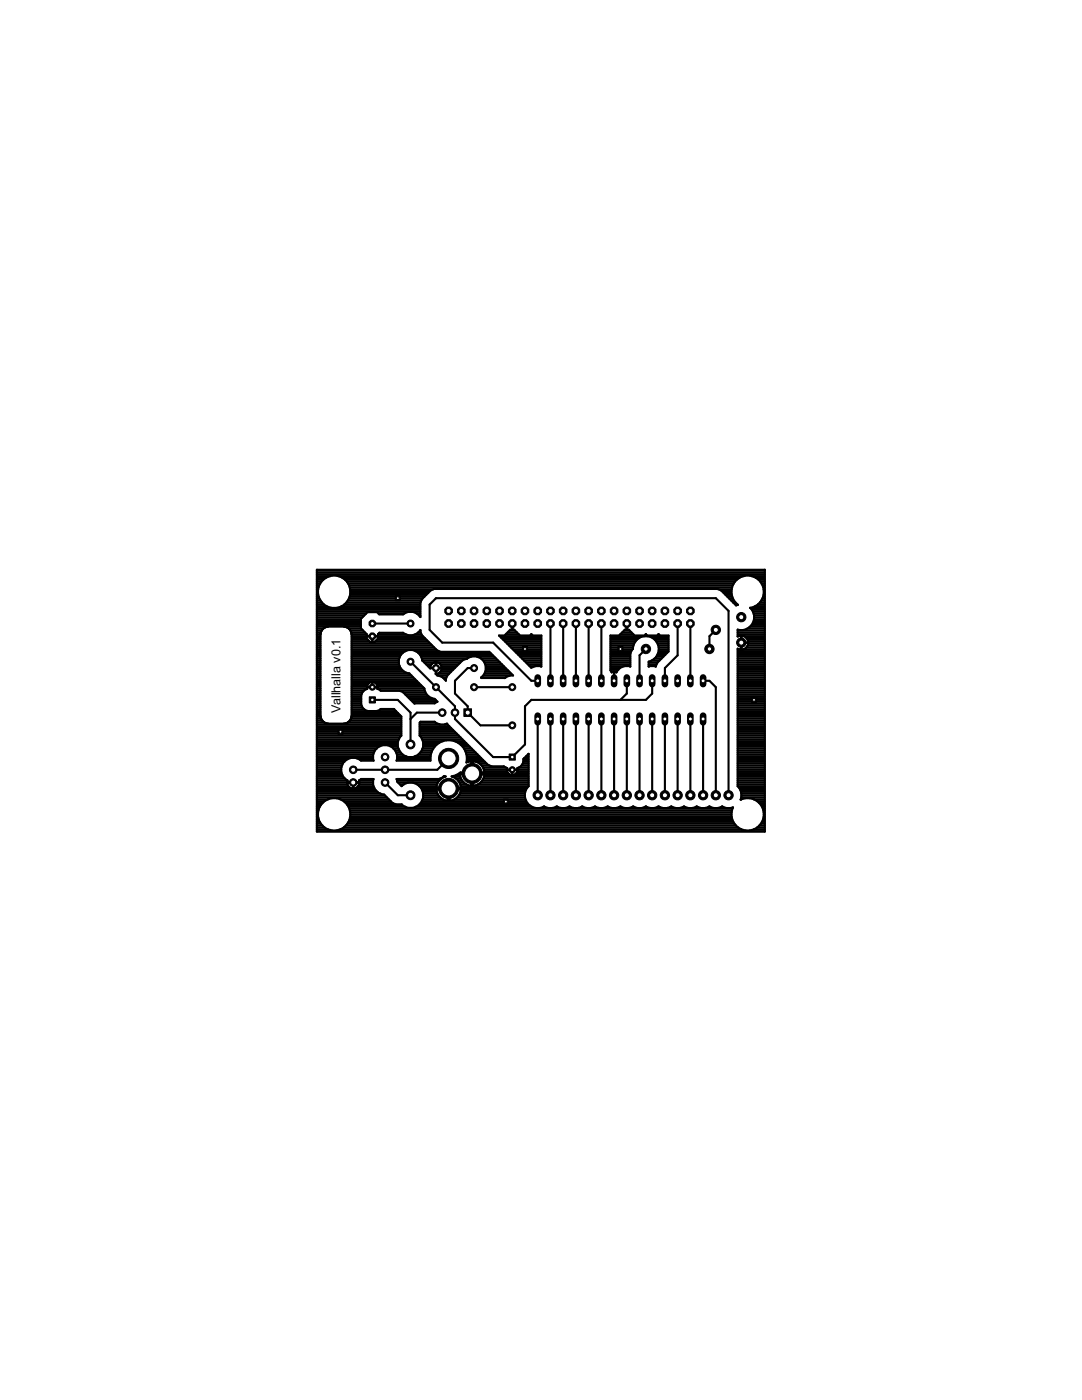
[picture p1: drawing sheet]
<svg xmlns="http://www.w3.org/2000/svg" width="216mm" height="279mm" viewBox="0 0 216 279" stroke-linecap="round" stroke-linejoin="round" font-family="sans-serif">
<defs><g id="words">
<text font-size="2.8" x="67.9" y="142.2" transform="rotate(-90 67.9 142.2)">Vallhalla v0.1</text>
</g></defs>
<g fill="none" stroke="#000" stroke-width=".42">
<path d="M63.2 113.7h89.4v52.3h-89.4zM63.2 119.8h.8M63.2 119.5h.5M63.2 119.1h.4M63.2 118.7h.3M63.2 118.3h.3M63.2 118h.3M63.2 117.6h.3M63.2 117.2h.4M63.2 116.8h.5M63.2 116.5h.7M63.2 116.1h.9"/>
<path d="M63.2 115.7h1.3M63.2 115.4h1.8M63.2 115h2.7M63.2 114.6h89.4M63.2 114.2h89.4M63.2 113.9h89.4M67.5 115h80.9M68.3 115.4h79.2M68.9 115.7h78.1M69.2 116.1h77.4M69.4 119.8h14.7M69.4 116.5h77"/>
<path d="M69.6 119.5h14.7M69.7 116.8h76.5M69.7 119.1h15M69.8 117.2h76.3M69.8 118.7h15.2M69.9 117.6h16.6M69.9 118.3h15.5M69.9 118h15.9M143.3 117.6h2.7M144 118h2M144.4 118.3h1.6M144.8 118.7h1.2"/>
<path d="M145.1 119.1h1M145.5 119.5h.7M145.9 119.8h.6M150 115h2.6M150.9 115.4h1.7M151.4 115.7h1.2M151.7 116.1h.9M151.9 119.8h.7M152 116.5h.6M152.1 119.5h.5M152.2 116.8h.4M152.3 119.1h.3"/>
<path d="M152.3 117.2h.3M152.4 118.7h.2M152.4 117.6h.2M152.4 118.3h.2M152.4 118h.2M63.2 132.9h.7M63.2 127h.7M63.2 134.1h.7M63.2 134.8h.7M63.2 133.3h.7M63.2 128.1h.7M63.2 125.1h2"/>
<path d="M63.2 139.7h.7M63.2 139.3h.7M63.2 138.9h.7M63.2 138.6h.7M63.2 138.2h.7M63.2 137.8h.7M63.2 137.4h.7M63.2 137.1h.7M63.2 136.7h.7M63.2 136.3h.7M63.2 135.9h.7M63.2 135.6h.7"/>
<path d="M63.2 135.2h.7M63.2 134.5h.7M63.2 133.7h.7M63.2 132.6h.7M63.2 132.2h.7M63.2 131.8h.7M63.2 131.4h.7M63.2 131.1h.7M63.2 130.7h.7M63.2 130.3h.7M63.2 129.9h.7M63.2 129.6h.7"/>
<path d="M63.2 129.2h.7M63.2 128.8h.7M63.2 128.5h.7M63.2 127.7h.7M63.2 127.3h.7M63.2 126.6h.7M63.2 126.2h.8M63.2 125.8h1M63.2 125.5h1.3M63.2 124.7h8.8M63.2 124.3h8.8M63.2 124h8.8"/>
<path d="M63.2 123.6h8.8M63.2 123.2h9.1M63.2 122.8h9.5M63.2 122.5h9.8M63.2 122.1h20.7M63.2 121.7h20.7M63.2 121.3h20.7M63.2 121h2M63.2 120.6h1.4M63.2 120.2h1M68.2 121h15.7M68.7 120.6h15.2"/>
<path d="M68.9 125.1h3.1M69.1 120.2h14.8M69.6 125.5h2.5M69.9 125.8h2.6M70.1 126.2v-.1a1.59 1.59 0 0 0-1.4-1h-3.4a1.69 1.69 0 0 0-1.3 1.3v16.7M70.1 126.2v16.9M70.1 126.2h2.7M70.2 132.9h9.6M70.2 127h14.2M70.2 134.1h10.5M70.2 134.8h11.9M70.2 133.3h9.7"/>
<path d="M70.2 128.1h15.3M70.2 139.7h1.9M70.2 139.3h1.9M70.2 138.9h1.9M70.2 138.6h1.9M70.2 138.2h2.1M70.2 137.8h2.4M70.2 137.4h3.1M70.2 137.1h3M70.2 136.7h3.1M70.2 136.3h3.4M70.2 135.9h13"/>
<path d="M70.2 135.6h12.6M70.2 135.2h12.2M70.2 134.5h11.5M70.2 133.7h10M70.2 132.6h9.4M70.2 132.2h9.4M70.2 131.8h9.4M70.2 131.4h9.5M70.2 131.1h9.6M70.2 130.7h9.8M70.2 130.3h10.1M70.2 129.9h10.7"/>
<path d="M70.2 129.6h16.8M70.2 129.2h16.4M70.2 128.8h16M70.2 128.5h15.7M70.2 127.7h3.2M70.2 127.3h3M70.2 126.6h3M73.2 126.6v.8l.6 .7M73.2 137.1h2.2M73.2 137.1a1.06 1.06 0 0 1 1.1-1 1.06 1.06 0 0 1 1.1 1M73.2 137.1l.1 .3a2.11 2.11 0 0 0-1.2 1.3v1.9l.2 .6 .5 .4 .6 .3M74.3 127v1.1"/>
<path d="M74.3 136.1v1.1M74.3 139.7h5.1l2.5 2.5v6.4M74.3 137.1h.1M74.3 136.7h.1M74.3 136.3h.1M74.3 127.7h.1M74.3 127.3h.1M74.3 124.4h7.6M75 136.3h8.6M75.2 127.7h9.9M75.2 136.7h8.7M75.3 137.4h9.4"/>
<path d="M75.4 137.1h8.9M75.4 126.6l.3-.3h4.7a2.34 2.34 0 0 0 3.5-.5l.3 .9 3 3.1 .7 .3h9.7l4.8 4.7h-6M75.4 126.6v.8l-.6 .7M75.4 127.3h9.4M75.4 126.6h5.6M75.5 122.5h5.1M75.9 137.8h8.9M80.5 138.2h4.4M80.8 138.6h4.3M81.2 138.9h4.3M81.6 139.3h4.5M81.9 132.1l8.9 8.8v2.6l7.6 7.6h3.8l2.6-2.5v-7.7l1.2-1.2h22.9l1.2-1.3v-2.5"/>
<path d="M82 139.7h5M82.8 126.6h1.3M82.9 129.9h4.7M83.2 122.5h.7M83.2 122.5a2.27 2.27 0 0 0-2.8 .1h-4.7l-.5-.4h-1.9l-1.3 1.3v1.9l1.2 1.2M83.2 122.5l.7 .6M83.4 126.2h.5M83.5 130.3h14.4M83.6 122.8h.3M83.8 125.8h.1M83.8 130.7h14.5M83.9 123.1v-2.8l.3-.7 1.8-1.8 .6-.3h56.6l.7 .3 3 3 .3-.1a3.3 3.3 0 0 1-.1-5.1 3.3 3.3 0 0 1 5 1.2 3.3 3.3 0 0 1-2.4 4.5 2.56 2.56 0 0 1 .5 3.2 2.56 2.56 0 0 1-3 1.1v1.4l.7-.1v1.3h1.4l-.1-.5"/>
<path d="M84 131.1h10M84.2 131.4h9M84.2 131.8h8.1M84.6 132.2h2.1M85 132.6h1.1M85.4 132.9h.5M85.7 133.3h5.1M85.8 133.3h2.3M86.1 132.6l-.3 .8-1.6-1.6a2.36 2.36 0 0 0-2.4-2.1 2.36 2.36 0 0 0-2.3 2.3 2.36 2.36 0 0 0 2.2 2.4l3 3a2.2 2.2 0 0 0 2 2.1l.6 .5-.6 .4h-4l-2.3-2.3-.7-.2h-3.7l-.7-.4 .1-.4M86.1 132.6l.4-.4h.5v2.3M86.9 134.5l.3 .3h2.1M86.9 134.5h.1"/>
<path d="M87 132.9h.1M87 134.1h.1M87 134.5h.1M87 133.7h.1M87 132.6h.1M87 132.2h.1M87.2 132.2h-.2v2.3a1.17 1.17 0 0 0 1-.7 1.17 1.17 0 0 0-.1-1.2M87.2 132.2l.7 .4M87.2 132.2h4.7M87.3 134.5h2.3M87.4 134.8l.9 .4 .7 .6M87.9 132.6h3.6"/>
<path d="M87.9 134.1h2.1M88.1 132.9h3M88.1 133.7h2.3M88.3 135.2h.8M88.7 135.6h.3M94.6 133.3h-1.3l-2.5 2.6v2.5l2.5 2.5v1.3l2.6 2.6h6.3M94.6 137.1h7.6M95.2 131.1h3.4M96 131.4h3M96 135.2h4.9M96.4 131.8h3M96.6 132.2h3.2"/>
<path d="M96.7 134.5h5.3M96.8 134.1h4.8M96.8 132.6h3.3M96.9 132.9h3.6M96.9 133.3h4M96.9 133.7h4.4M99.7 127h8.3M100.1 127.3h7.9M100.4 127.7h7.6M100.8 128.1h7.2M100.9 126.6h2.6M101.2 128.5h6.8"/>
<path d="M101.3 126.2h1.8M101.6 128.8h6.4M101.7 125.8h1.1M101.7 134.8l-.9 .5-4.8-.1a2.35 2.35 0 0 0 .5-3.3 2.35 2.35 0 0 0-3.4-.4l-.8 .3-3.1 3-.2 1M101.9 129.2h6.1M102.2 125.1h.1M102.2 125.5h.1M102.2 124.7h.1M102.3 129.6h5.7M102.7 129.9h5.3M103.1 130.3h4.9M103.4 130.7h4.6"/>
<path d="M103.8 131.1h4.2M104.2 131.4h3.8M104.6 131.8h3.4M104.9 132.2h3.1M105.3 132.6h2.7M105.7 132.9h1.1M106 126.6h.1M106 126.6l-.3 .2h-1.9l-1.2-1.1h-.3v-1.2h-.1v1.2h-.4l-1.1 1.1h-1.1l6.4 6.5 .8-.4h1.2M106 126.6l.3 .2h1.7v6.2l-.2-.1M107.3 135.9h-1.3l-7.6-7.7h-10.2l-2.5-2.5v-5.1l1.3-1.2h55.8l2.6 2.5v36.8M109.8 124.4v11.5M112.4 124.4v11.5"/>
<path d="M114.9 124.4v11.5M117.5 124.4v11.5M120 124.4v11.5M121.8 132.9h4M121.8 127h11.6M121.8 133.3h1.9M121.8 128.1h4.9M121.8 133.7h1.6M121.8 132.6h4M121.8 132.2h4M121.8 131.8h4M121.8 131.4h4"/>
<path d="M121.8 131.1h4M121.8 130.7h4M121.8 130.3h4M121.8 129.9h4.2M121.8 129.6h4.4M121.8 129.2h4.5M121.8 128.8h4.6M121.8 128.5h4.7M121.8 127.7h5.3M121.8 127.3h5.8M122 134.1h1.1M122.1 134.2h-.1"/>
<path d="M122.4 134.1l-.3 .1M122.5 134.1l.1 1.8M122.5 134.8h.1M122.5 135.6h.1M122.5 135.2h.1M122.5 134.5h.1M123.8 126.6h2.6M124.1 126.2h1.9M124.5 125.8h1.1M124.6 132.9a2.71 2.71 0 0 0-1.6 1.3l-.4-.1M125 125.1h.1M125 125.5h.1"/>
<path d="M125 124.7h.1M125.1 135.9v2.5l-1.3 1.3M126.3 129.2v.3l-.5 .9v2.6l-.3-.1M128.5 127a2.58 2.58 0 0 0-2.2 2.2M128.8 126.6h.1M128.9 126.6l-.3 .2h-2l-1.1-1.1h-.4v-1.2h-.1v1.2h-.3l-1.2 1.1h-1.7v7l.2 .4M128.9 126.6l.3 .2h1.9l.3-.2M128.9 129.5l-1.3 1.3v5.1M129.2 127a2.58 2.58 0 0 1 2.2 2.2M129.4 132.9h1.5M129.4 132.6h1.6M129.4 132.2h1.8"/>
<path d="M130 131.8h1.6M130.2 127.3h3.2M130.6 131.4h1.4M130.7 127.7h2.7M130.9 131.1h1.5M131 128.1h2.4M131.1 130.7h1.6M131.2 128.5h2.2M131.3 130.3h1.8M131.3 128.8h2.1M131.4 126.6h.1M131.4 126.6l.3 .2h1.7v3.2l-2.3 2.3-.2 .7-.3-.1"/>
<path d="M131.4 129.9h2M131.4 129.2a2.59 2.59 0 0 1-2 2.8v1l.3-.1M131.4 129.6h2M131.4 129.2h2M135.2 124.4v6.4l-2.5 2.5v2.6M137.8 124.4v11.5M140.3 135.9h1.3l1.2 1.2v21.6M142.8 125.7l-1.2 1.3v2.5M146.3 120.2h.4M146.6 120.6h.5M147.2 132.9h5.4M147.2 127h.2"/>
<path d="M147.2 134.1h5.4M147.2 134.8h5.4M147.2 133.3h5.4M147.2 139.7h5.4M147.2 139.3h5.4M147.2 138.9h5.4M147.2 138.6h5.4M147.2 138.2h5.4M147.2 137.8h5.4M147.2 137.4h5.4M147.2 137.1h5.4M147.2 136.7h5.4"/>
<path d="M147.2 136.3h5.4M147.2 135.9h5.4M147.2 135.6h5.4M147.2 135.2h5.4M147.2 134.5h5.4M147.2 133.7h5.4M147.2 132.6h5.4M147.2 132.2h5.4M147.2 131.8h5.4M147.2 131.4h5.4M147.2 131.1h5.4M147.2 130.7h5.4"/>
<path d="M147.2 130.3h5.4M147.2 129.9h5.4M147.2 129.6h.3M147.2 126.6h5.4M147.2 126.2h5.4M147.2 125.8h5.4M147.9 127h.1M147.9 128.1h.1M147.9 129.6h.1M147.9 129.2h.1M147.9 128.8h.1M147.9 128.5h.1"/>
<path d="M147.9 127.7h.1M147.9 127.3h.1M148.4 129.6h4.2M148.4 127h4.2M148.4 127l-.4-.1v2.7a1.32 1.32 0 0 0 1.2-.8M148.4 127l.6 .3M148.9 129.2h3.7M149 127.3l.2 .4M149 127.3h3.6M149.1 125.5h3.5M149.2 128.8h3.4M149.2 128.8l.1-.5h-1.4v1.3l-.7-.1v27.4"/>
<path d="M149.2 127.7h3.4M149.3 128.5h3.3M149.3 128.1h3.3M149.6 125.1h3M149.7 121.3h2.9M150 124.7h2.6M150 121.7h2.6M150.2 124.3h2.4M150.2 122.1h2.4M150.4 124h2.2M150.4 122.5h2.2M150.5 123.6h2.1"/>
<path d="M150.5 123.2h2.1M150.5 122.8h2.1M150.7 121h1.9M151.3 120.6h1.3M151.6 120.2h1M63.2 141.9h.7M63.2 144.5h16.9M63.2 156.1h7.2v1.3a1.22 1.22 0 0 1-1.1-1.2h2.4a1.18 1.18 0 0 1-1.2 1.2v-1.3h3.9M63.2 156.9h6.3M63.2 159.9h1.6M63.2 159.5h2.2M63.2 159.2h14"/>
<path d="M63.2 158.8h13.7M63.2 158.4h12.8M63.2 158h12.1M63.2 157.6h11.7M63.2 157.3h6.8M63.2 156.5h6.1M63.2 155.8h6.1M63.2 155.4h5.7M63.2 155h5.3M63.2 154.7h5.1M63.2 154.3h5M63.2 153.9h4.9"/>
<path d="M63.2 153.5h4.9M63.2 153.2h4.9M63.2 152.8h5.1M63.2 152.4h5.2M63.2 152h5.5M63.2 151.7h5.9M63.2 151.3h6.7M63.2 150.9h11.2M63.2 150.5h11.3M63.2 150.2h11.4M63.2 149.8h11.6M63.2 149.4h11.9"/>
<path d="M63.2 149h12.4M63.2 148.7h16.2M63.2 148.3h16.2M63.2 147.9h16.2M63.2 147.6h16.4M63.2 147.2h16.6M63.2 146.8h16.9M63.2 146.4h16.9M63.2 146h16.9M63.2 145.7h16.9M63.2 145.3h16.9M63.2 144.9h16.9"/>
<path d="M63.2 144.2h1.5M63.2 143.8h1.1M63.2 143.4h.9M63.2 143h.8M63.2 142.7h.7M63.2 142.3h.7M63.2 141.6h.7M63.2 141.2h.7M63.2 140.8h.7M63.2 140.4h.7M63.2 140.1h.7M64 143.1l.1 .5 .6 .6"/>
<path d="M64.7 144.2l.7 .2h3.3l.7-.2M67.9 159.5a3.2 3.2 0 0 0-4.4 3.4M67.9 159.5a3.3 3.3 0 0 1 2 3.4M67.9 159.5h9.7M68.1 153.2a2.32 2.32 0 0 0 1.2 2.5v.4M68.6 159.9h9.4M69.4 144.2h10.7M69.8 143.8h10.3M70 143.4h10.1M70.1 143.1l-.1 .5-.6 .6M70.1 143h10M70.2 141.9h8.8"/>
<path d="M70.2 142.7h9.6M70.2 142.3h9.2M70.2 141.6h2.5M70.2 141.2h2.1M70.2 140.8h2M70.2 140.4h1.9M70.2 140.1h1.9M70.4 156.9h.1M70.4 157.3h.1M70.4 156.5h.1M71 157.3h3.7M71.1 151.3h3.3"/>
<path d="M71.5 156.9h3M71.6 155.8h2.8M71.6 156.5h2.8M71.7 156.1l-.1-.4 .4-.2h2.5a2.32 2.32 0 0 0 2.1 3.1l1.7 1.7 .7 .2h1.2a2.55 2.55 0 0 0 3.4 .2 2.55 2.55 0 0 0 .5-3.4M71.9 151.7h2.6M75.2 141.9l.8-.4h2.6l1.5 1.5v3.8M75.9 141.6h2.8M76.8 156.2l2.6 2.5h2.5M78.1 149h1.3M78.5 149.4h1M78.9 149.8h.8M79 150.2h.9"/>
<path d="M79.2 151.7h6.7M79.2 150.5h1.1M79.2 155.8h8.4M79.2 151.3h6.7M79.2 150.9h1.8M79.4 149.1a2.58 2.58 0 0 0 2.5 2 2.58 2.58 0 0 0 2.5-2M79.4 156.1h8M79.8 156.5h.8M80.1 146.8l-.3 .3-.4 1v1M82.3 140.1h4.9M82.8 150.9h3.1M83.2 156.5h4"/>
<path d="M83.5 150.5h2.5M83.7 156.9h3.4M83.7 146.8l.4 .3 .3 1v1M83.7 146.8v-2.6l.2-.2h2.8a2.17 2.17 0 0 0 2.5 .4l8.2 8.3 .6 .2h2.5l.7 .4v.2M83.7 144.5h4M83.7 146.8h7.8M83.7 146.4h7.4M83.7 146h7.1M83.7 145.7h6.7M83.7 145.3h6.3M83.7 144.9h5.9M83.8 144.2h3"/>
<path d="M83.9 150.2h2.2M84.1 157.3a2.55 2.55 0 0 0-4-.4l-.9-.9-.1-.5h8.5l.7-.3 .3-.3 .3 .1a2.54 2.54 0 0 0-1.8 2.2h2.2v2.6l-1-.3M84.1 157.3h5.2M84.1 147.2h7.8M84.1 159.9h20.9M84.1 149.8h2.1M84.2 157.6h2.9M84.2 147.6h8.1M84.3 149.4h2.2M84.3 159.5h4M84.3 158h2.8M84.4 147.9h4"/>
<path d="M84.4 159.2h3.4M84.4 158.8h3.1M84.4 158.4h2.9M84.4 149h2.3M84.4 148.7h2.7M84.4 148.3h3.2M85.9 150.9v.9h-6.8a2.4 2.4 0 0 0-2.3-3.1 2.4 2.4 0 0 0-2.3 3.1h-2.5a2.4 2.4 0 0 0-3.9 1.4M85.9 150.9a3.7 3.7 0 0 1 3.6-3.2 3.7 3.7 0 0 1 3.7 3.2M87.1 158.1v-.5h4.9l-.1 .5M87.1 158.1l.4 .7M87.5 158.8l.8 .7M87.8 155.4h.2"/>
<path d="M88.2 142.2h-5l-1.3 1.3M88.4 155h.3M88.8 144.5h.5M89.3 159.5h.4M89.3 159.2h.4M89.3 158.8h.4M89.3 158.4h.4M89.3 158h.4M89.3 157.6h.4M89.5 151.4l-2.3 2.2h-16.7M89.7 157.3h15.5M90.3 155h1.5"/>
<path d="M90.7 147.9h1.9M90.7 159.5h14.2M91 155.4h1M91.1 154.7h.7M91.2 159.2h13.6M91.4 155.8h.8M91.5 148.3h1.5M91.5 158.8l-.8 .7M91.5 158.8h13.2M91.7 156.1h.8M91.7 154.3h2.3M91.8 158.4h12.9"/>
<path d="M91.8 155v-.4h4.9l-.5 1.2M91.8 155l.4 .8M91.8 156.5h1.2M91.9 158.1l-.4 .7M91.9 158h12.9M91.9 156.9h13.6M91.9 148.7h1.5M92 157.6h12.9M92.2 155.8l.8 .7M92.3 149h1.5M92.6 149.4h1.5M92.8 149.8h1.7"/>
<path d="M93 150.2h1.9M93.1 150.5h2.2M93.1 152h.3M93.2 150.9l-.1 1.3 .9-.3v4.9l-1-.3M93.2 151.7h3.2M93.2 151.3h2.8M93.2 150.9h2.4M94 156.1h.4M94 156.5h.4M94 155.8h.4M94 155.4h.4M94 155h.4"/>
<path d="M94 154.7h.4M94 153.9h.4M94 153.5h.4M94 153.2h.4M94 152.8h.4M94 152.4h.4M94 152h.4M94.4 154.3h7M95 152h1.8M95.4 156.5h10.1M95.7 152.4h1.4M95.9 156.1h9.6"/>
<path d="M96.1 152.8h1.6M96.2 155.8h9.3M96.4 153.2l.3 1h-4.8l-1 .5-.8 .3a2.48 2.48 0 0 1 1.9 2.2h-2.3v2.6l1-.3M96.4 153.2a2.44 2.44 0 0 0-2-1.3v4.9l1-.3 .8-.7M96.4 153.2h4.5M96.5 155.4h9M96.5 153.5h4.7M96.6 155h8.9M96.6 153.9h4.6M96.7 154.7h5.2M101.2 153.5a1.06 1.06 0 0 0 .8 1.2 1.06 1.06 0 0 0 1.3-.8M101.2 153.6h2.1"/>
<path d="M102.2 153.6v1.1M102.2 154.7h.1M102.2 154.3h.1M102.2 153.9h.1M102.5 154.7h3M103.1 154.3h2.4M103.3 153.9h2.2M103.3 153.5v.4M103.3 153.5l-.1-.2a1.59 1.59 0 0 0 1.2-1.9l1.1-1v6.5M103.3 153.5h2.2M103.5 153.2h2M104 152.8h1.5"/>
<path d="M104.3 152.4h1.2M104.4 152h1.1M104.4 151.7h1.1M104.6 151.3h.9M104.7 158.4l.2 1.3 .3 .6M105 150.9h.5M105.4 150.5h.1M105.5 156.9l-.6 .8-.2 .7M107.3 143.5v15.2M109.8 143.5v15.2M112.4 143.5v15.2M114.9 143.5v15.2"/>
<path d="M117.5 143.5v15.2M120 143.5v15.2M122.5 143.5v15.2M125.1 143.5v15.2M127.6 143.5v15.2M130.1 143.5v15.2M132.7 143.5v15.2M135.2 143.5v15.2M137.8 143.5v15.2M140.3 143.5v15.2M147.2 141.9h5.4M147.2 144.5h5.4"/>
<path d="M147.2 156.9l.6 .8 .1 .7M147.2 156.1h5.4M147.2 156.9h5.4M147.2 156.5h5.4M147.2 155.8h5.4M147.2 155.4h5.4M147.2 155h5.4M147.2 154.7h5.4M147.2 154.3h5.4M147.2 153.9h5.4M147.2 153.5h5.4M147.2 153.2h5.4"/>
<path d="M147.2 152.8h5.4M147.2 152.4h5.4M147.2 152h5.4M147.2 151.7h5.4M147.2 151.3h5.4M147.2 150.9h5.4M147.2 150.5h5.4M147.2 150.2h5.4M147.2 149.8h5.4M147.2 149.4h5.4M147.2 149h5.4M147.2 148.7h5.4"/>
<path d="M147.2 148.3h5.4M147.2 147.9h5.4M147.2 147.6h5.4M147.2 147.2h5.4M147.2 146.8h5.4M147.2 146.4h5.4M147.2 146h5.4M147.2 145.7h5.4M147.2 145.3h5.4M147.2 144.9h5.4M147.2 144.2h5.4M147.2 143.8h5.4"/>
<path d="M147.2 143.4h5.4M147.2 143h5.4M147.2 142.7h5.4M147.2 142.3h5.4M147.2 141.6h5.4M147.2 141.2h5.4M147.2 140.8h5.4M147.2 140.4h5.4M147.2 140.1h5.4M147.5 157.3h5.1M147.7 157.6h4.9M147.8 159.5h.1"/>
<path d="M147.8 158h4.8M147.9 159.2h4.7M147.9 159.5l.9-.2h.8l.8 .2M147.9 158.4l-.1 1.2 .1-.1M147.9 158.8h4.7M147.9 158.4h4.7M150.4 159.5a3.3 3.3 0 0 1 2 3.4M150.5 159.5h2.1M151.1 159.9h1.5M63.2 165.9h89.4M63.2 165.5h2.2M63.2 165.1h1.6"/>
<path d="M63.2 164.8h1.2M63.2 164.4h.8M63.2 164h.6M63.2 163.6h.4M63.2 163.3h.3M63.2 162.9h.3M63.2 162.5h.3M63.2 162.1h.3M63.2 161.8h.3M63.2 161.4h.4M63.2 161h.6M63.2 160.7h.8"/>
<path d="M63.2 160.3h1.2M63.5 162.9a3.2 3.2 0 0 0 4.4 2.6M67.9 165.5h80M68.6 165.1h78.7M69 164.8h77.9M69 160.3h9.4M69.3 164.4h77.2M69.3 160.7h11M69.5 164h76.8M69.5 161h11.4M69.7 163.6h76.5M69.7 161.4h76.5"/>
<path d="M69.8 163.3h76.2M69.8 161.8h76.2M69.9 162.9a3.3 3.3 0 0 1-2 2.6M69.9 162.9h76.1M69.9 162.5h76.1M69.9 162.1h76.1M82.9 161h23.3M83.5 160.7h22.1M83.9 160.3h21.3M105.2 160.3a2.55 2.55 0 0 0 3.4 .6 2.41 2.41 0 0 0 2.5 0 2.41 2.41 0 0 0 2.5 0 2.41 2.41 0 0 0 2.6 0 2.41 2.41 0 0 0 2.5 0 2.41 2.41 0 0 0 2.6 0 2.41 2.41 0 0 0 2.5 0 2.41 2.41 0 0 0 2.5 0 2.41 2.41 0 0 0 2.6 0 2.37 2.37 0 0 0 2.5 0 2.41 2.41 0 0 0 2.5 0 2.41 2.41 0 0 0 2.6 0 2.41 2.41 0 0 0 2.5 0 2.41 2.41 0 0 0 2.6 0 2.41 2.41 0 0 0 2.5 0 2.4 2.4 0 0 0 2.2 .2l-.3 1v.8M108.4 161h.3M111 161h.3"/>
<path d="M113.5 161h.3M116 161h.3M118.6 161h.3M121.1 161h.3M123.7 161h.2M126.2 161h.3M128.7 161h.3M131.3 161h.3M133.8 161h.3M136.4 161h.2M138.9 161h.3M141.4 161h.3"/>
<path d="M144 161h.3M146 162.9a3.3 3.3 0 0 0 1.9 2.6M147.9 165.5l.9 .2h.8l.8-.2M150.5 165.5h2.1M151.1 165.1h1.5M151.5 164.8h1.1M151.5 160.3h1.1M151.8 164.4h.8M151.8 160.7h.8M152 164h.6M152 161h.6M152.2 163.6h.4"/>
<path d="M152.2 161.4h.4M152.3 163.3h.3M152.3 161.8h.3M152.4 162.9a3.3 3.3 0 0 1-2 2.6M152.4 162.9h.2M152.4 162.5h.2M152.4 162.1h.2"/>
<circle cx="66.7" cy="118.1" r="3.3"/>
</g>
<circle cx="76.8" cy="151.1" r=".76" fill="#000" stroke="#000" stroke-width=".2"/>
<circle cx="76.8" cy="151.1" r=".51" fill="#fff" stroke="#000" stroke-width=".2"/>
<circle cx="76.8" cy="153.6" r=".76" fill="#000" stroke="#000" stroke-width=".2"/>
<circle cx="76.8" cy="153.6" r=".51" fill="#fff" stroke="#000" stroke-width=".2"/>
<circle cx="76.8" cy="156.2" r=".76" fill="#000" stroke="#000" stroke-width=".2"/>
<circle cx="76.8" cy="156.2" r=".51" fill="#fff" stroke="#000" stroke-width=".2"/>
<circle cx="87" cy="133.3" r=".7" fill="#000" stroke="#000" stroke-width=".2"/>
<circle cx="87" cy="133.3" r=".44" fill="#fff" stroke="#000" stroke-width=".2"/>
<circle cx="94.6" cy="133.3" r=".7" fill="#000" stroke="#000" stroke-width=".2"/>
<circle cx="94.6" cy="133.3" r=".44" fill="#fff" stroke="#000" stroke-width=".2"/>
<circle cx="74.3" cy="137.1" r=".61" fill="#000" stroke="#000" stroke-width=".2"/>
<circle cx="74.3" cy="137.1" r=".36" fill="#fff" stroke="#000" stroke-width=".2"/>
<path d="M73.7 139.1h1.2v1.2h-1.2z" fill="#000" stroke="#000" stroke-width=".2"/>
<circle cx="74.3" cy="139.7" r=".36" fill="#fff" stroke="#000" stroke-width=".2"/>
<circle cx="94.6" cy="137.1" r=".7" fill="#000" stroke="#000" stroke-width=".2"/>
<circle cx="94.6" cy="137.1" r=".44" fill="#fff" stroke="#000" stroke-width=".2"/>
<circle cx="87" cy="137.1" r=".7" fill="#000" stroke="#000" stroke-width=".2"/>
<circle cx="87" cy="137.1" r=".44" fill="#fff" stroke="#000" stroke-width=".2"/>
<circle cx="81.9" cy="124.4" r=".7" fill="#000" stroke="#000" stroke-width=".2"/>
<circle cx="81.9" cy="124.4" r=".44" fill="#fff" stroke="#000" stroke-width=".2"/>
<circle cx="81.9" cy="132.1" r=".7" fill="#000" stroke="#000" stroke-width=".2"/>
<circle cx="81.9" cy="132.1" r=".44" fill="#fff" stroke="#000" stroke-width=".2"/>
<path d="M101.6 150.5h1.2v1.2h-1.2z" fill="#000" stroke="#000" stroke-width=".2"/>
<circle cx="102.2" cy="151.1" r=".36" fill="#fff" stroke="#000" stroke-width=".2"/>
<circle cx="102.2" cy="153.6" r=".61" fill="#000" stroke="#000" stroke-width=".2"/>
<circle cx="102.2" cy="153.6" r=".36" fill="#fff" stroke="#000" stroke-width=".2"/>
<circle cx="74.3" cy="124.4" r=".71" fill="#000" stroke="#000" stroke-width=".2"/>
<circle cx="74.3" cy="124.4" r=".4" fill="#fff" stroke="#000" stroke-width=".2"/>
<circle cx="74.3" cy="127" r=".71" fill="#000" stroke="#000" stroke-width=".2"/>
<circle cx="74.3" cy="127" r=".4" fill="#fff" stroke="#000" stroke-width=".2"/>
<path d="M92.6 141.5h1.5v1.5h-1.5z" fill="#000" stroke="#000" stroke-width=".2"/>
<circle cx="93.3" cy="142.2" r=".51" fill="#fff" stroke="#000" stroke-width=".2"/>
<circle cx="90.8" cy="142.2" r=".76" fill="#000" stroke="#000" stroke-width=".2"/>
<circle cx="90.8" cy="142.2" r=".51" fill="#fff" stroke="#000" stroke-width=".2"/>
<circle cx="88.2" cy="142.2" r=".76" fill="#000" stroke="#000" stroke-width=".2"/>
<circle cx="88.2" cy="142.2" r=".51" fill="#fff" stroke="#000" stroke-width=".2"/>
<circle cx="89.5" cy="151.4" r="2.01" fill="#000" stroke="#000" stroke-width=".2"/>
<circle cx="89.5" cy="151.4" r="1.5" fill="#fff" stroke="#000" stroke-width=".2"/>
<circle cx="89.5" cy="157.4" r="2.01" fill="#000" stroke="#000" stroke-width=".2"/>
<circle cx="89.5" cy="157.4" r="1.5" fill="#fff" stroke="#000" stroke-width=".2"/>
<circle cx="94.2" cy="154.4" r="2.01" fill="#000" stroke="#000" stroke-width=".2"/>
<circle cx="94.2" cy="154.4" r="1.5" fill="#fff" stroke="#000" stroke-width=".2"/>
<circle cx="70.5" cy="153.6" r=".76" fill="#000" stroke="#000" stroke-width=".2"/>
<circle cx="70.5" cy="153.6" r=".51" fill="#fff" stroke="#000" stroke-width=".2"/>
<circle cx="70.5" cy="156.2" r=".76" fill="#000" stroke="#000" stroke-width=".2"/>
<circle cx="70.5" cy="156.2" r=".51" fill="#fff" stroke="#000" stroke-width=".2"/>
<circle cx="81.9" cy="158.7" r=".89" fill="#000" stroke="#000" stroke-width=".2"/>
<circle cx="81.9" cy="158.7" r=".59" fill="#fff" stroke="#000" stroke-width=".2"/>
<circle cx="81.9" cy="148.6" r=".89" fill="#000" stroke="#000" stroke-width=".2"/>
<circle cx="81.9" cy="148.6" r=".59" fill="#fff" stroke="#000" stroke-width=".2"/>
<path d="M107.3 142.8v1.3" fill="none" stroke="#000" stroke-width="1.3"/>
<circle cx="107.3" cy="143.5" r=".4" fill="#fff" stroke="#000" stroke-width=".2"/>
<path d="M109.8 142.8v1.3" fill="none" stroke="#000" stroke-width="1.3"/>
<circle cx="109.8" cy="143.5" r=".4" fill="#fff" stroke="#000" stroke-width=".2"/>
<path d="M112.4 142.8v1.3" fill="none" stroke="#000" stroke-width="1.3"/>
<circle cx="112.4" cy="143.5" r=".4" fill="#fff" stroke="#000" stroke-width=".2"/>
<path d="M114.9 142.8v1.3" fill="none" stroke="#000" stroke-width="1.3"/>
<circle cx="114.9" cy="143.5" r=".4" fill="#fff" stroke="#000" stroke-width=".2"/>
<path d="M117.5 142.8v1.3" fill="none" stroke="#000" stroke-width="1.3"/>
<circle cx="117.5" cy="143.5" r=".4" fill="#fff" stroke="#000" stroke-width=".2"/>
<path d="M120 142.8v1.3" fill="none" stroke="#000" stroke-width="1.3"/>
<circle cx="120" cy="143.5" r=".4" fill="#fff" stroke="#000" stroke-width=".2"/>
<path d="M122.5 142.8v1.3" fill="none" stroke="#000" stroke-width="1.3"/>
<circle cx="122.5" cy="143.5" r=".4" fill="#fff" stroke="#000" stroke-width=".2"/>
<path d="M125.1 142.8v1.3" fill="none" stroke="#000" stroke-width="1.3"/>
<circle cx="125.1" cy="143.5" r=".4" fill="#fff" stroke="#000" stroke-width=".2"/>
<path d="M127.6 142.8v1.3" fill="none" stroke="#000" stroke-width="1.3"/>
<circle cx="127.6" cy="143.5" r=".4" fill="#fff" stroke="#000" stroke-width=".2"/>
<path d="M130.1 142.8v1.3" fill="none" stroke="#000" stroke-width="1.3"/>
<circle cx="130.1" cy="143.5" r=".4" fill="#fff" stroke="#000" stroke-width=".2"/>
<path d="M132.7 142.8v1.3" fill="none" stroke="#000" stroke-width="1.3"/>
<circle cx="132.7" cy="143.5" r=".4" fill="#fff" stroke="#000" stroke-width=".2"/>
<path d="M135.2 142.8v1.3" fill="none" stroke="#000" stroke-width="1.3"/>
<circle cx="135.2" cy="143.5" r=".4" fill="#fff" stroke="#000" stroke-width=".2"/>
<path d="M137.8 142.8v1.3" fill="none" stroke="#000" stroke-width="1.3"/>
<circle cx="137.8" cy="143.5" r=".4" fill="#fff" stroke="#000" stroke-width=".2"/>
<path d="M140.3 142.8v1.3" fill="none" stroke="#000" stroke-width="1.3"/>
<circle cx="140.3" cy="143.5" r=".4" fill="#fff" stroke="#000" stroke-width=".2"/>
<path d="M140.3 135.2v1.3" fill="none" stroke="#000" stroke-width="1.3"/>
<circle cx="140.3" cy="135.9" r=".4" fill="#fff" stroke="#000" stroke-width=".2"/>
<path d="M137.8 135.2v1.3" fill="none" stroke="#000" stroke-width="1.3"/>
<circle cx="137.8" cy="135.9" r=".4" fill="#fff" stroke="#000" stroke-width=".2"/>
<path d="M135.2 135.2v1.3" fill="none" stroke="#000" stroke-width="1.3"/>
<circle cx="135.2" cy="135.9" r=".4" fill="#fff" stroke="#000" stroke-width=".2"/>
<path d="M132.7 135.2v1.3" fill="none" stroke="#000" stroke-width="1.3"/>
<circle cx="132.7" cy="135.9" r=".4" fill="#fff" stroke="#000" stroke-width=".2"/>
<path d="M130.1 135.2v1.3" fill="none" stroke="#000" stroke-width="1.3"/>
<circle cx="130.1" cy="135.9" r=".4" fill="#fff" stroke="#000" stroke-width=".2"/>
<path d="M127.6 135.2v1.3" fill="none" stroke="#000" stroke-width="1.3"/>
<circle cx="127.6" cy="135.9" r=".4" fill="#fff" stroke="#000" stroke-width=".2"/>
<path d="M125.1 135.2v1.3" fill="none" stroke="#000" stroke-width="1.3"/>
<circle cx="125.1" cy="135.9" r=".4" fill="#fff" stroke="#000" stroke-width=".2"/>
<path d="M122.5 135.2v1.3" fill="none" stroke="#000" stroke-width="1.3"/>
<circle cx="122.5" cy="135.9" r=".4" fill="#fff" stroke="#000" stroke-width=".2"/>
<path d="M120 135.2v1.3" fill="none" stroke="#000" stroke-width="1.3"/>
<circle cx="120" cy="135.9" r=".4" fill="#fff" stroke="#000" stroke-width=".2"/>
<path d="M117.5 135.2v1.3" fill="none" stroke="#000" stroke-width="1.3"/>
<circle cx="117.5" cy="135.9" r=".4" fill="#fff" stroke="#000" stroke-width=".2"/>
<path d="M114.9 135.2v1.3" fill="none" stroke="#000" stroke-width="1.3"/>
<circle cx="114.9" cy="135.9" r=".4" fill="#fff" stroke="#000" stroke-width=".2"/>
<path d="M112.4 135.2v1.3" fill="none" stroke="#000" stroke-width="1.3"/>
<circle cx="112.4" cy="135.9" r=".4" fill="#fff" stroke="#000" stroke-width=".2"/>
<path d="M109.8 135.2v1.3" fill="none" stroke="#000" stroke-width="1.3"/>
<circle cx="109.8" cy="135.9" r=".4" fill="#fff" stroke="#000" stroke-width=".2"/>
<path d="M107.3 135.2v1.3" fill="none" stroke="#000" stroke-width="1.3"/>
<circle cx="107.3" cy="135.9" r=".4" fill="#fff" stroke="#000" stroke-width=".2"/>
<circle cx="137.8" cy="121.9" r=".83" fill="#000" stroke="#000" stroke-width=".2"/>
<circle cx="137.8" cy="121.9" r=".51" fill="#fff" stroke="#000" stroke-width=".2"/>
<circle cx="137.8" cy="124.4" r=".83" fill="#000" stroke="#000" stroke-width=".2"/>
<circle cx="137.8" cy="124.4" r=".51" fill="#fff" stroke="#000" stroke-width=".2"/>
<circle cx="135.2" cy="121.9" r=".83" fill="#000" stroke="#000" stroke-width=".2"/>
<circle cx="135.2" cy="121.9" r=".51" fill="#fff" stroke="#000" stroke-width=".2"/>
<circle cx="135.2" cy="124.4" r=".83" fill="#000" stroke="#000" stroke-width=".2"/>
<circle cx="135.2" cy="124.4" r=".51" fill="#fff" stroke="#000" stroke-width=".2"/>
<circle cx="132.7" cy="121.9" r=".83" fill="#000" stroke="#000" stroke-width=".2"/>
<circle cx="132.7" cy="121.9" r=".51" fill="#fff" stroke="#000" stroke-width=".2"/>
<circle cx="132.7" cy="124.4" r=".83" fill="#000" stroke="#000" stroke-width=".2"/>
<circle cx="132.7" cy="124.4" r=".51" fill="#fff" stroke="#000" stroke-width=".2"/>
<circle cx="130.1" cy="121.9" r=".83" fill="#000" stroke="#000" stroke-width=".2"/>
<circle cx="130.1" cy="121.9" r=".51" fill="#fff" stroke="#000" stroke-width=".2"/>
<circle cx="130.1" cy="124.4" r=".83" fill="#000" stroke="#000" stroke-width=".2"/>
<circle cx="130.1" cy="124.4" r=".51" fill="#fff" stroke="#000" stroke-width=".2"/>
<circle cx="127.6" cy="121.9" r=".83" fill="#000" stroke="#000" stroke-width=".2"/>
<circle cx="127.6" cy="121.9" r=".51" fill="#fff" stroke="#000" stroke-width=".2"/>
<circle cx="127.6" cy="124.4" r=".83" fill="#000" stroke="#000" stroke-width=".2"/>
<circle cx="127.6" cy="124.4" r=".51" fill="#fff" stroke="#000" stroke-width=".2"/>
<circle cx="125.1" cy="121.9" r=".83" fill="#000" stroke="#000" stroke-width=".2"/>
<circle cx="125.1" cy="121.9" r=".51" fill="#fff" stroke="#000" stroke-width=".2"/>
<circle cx="125.1" cy="124.4" r=".83" fill="#000" stroke="#000" stroke-width=".2"/>
<circle cx="125.1" cy="124.4" r=".51" fill="#fff" stroke="#000" stroke-width=".2"/>
<circle cx="122.5" cy="121.9" r=".83" fill="#000" stroke="#000" stroke-width=".2"/>
<circle cx="122.5" cy="121.9" r=".51" fill="#fff" stroke="#000" stroke-width=".2"/>
<circle cx="122.5" cy="124.4" r=".83" fill="#000" stroke="#000" stroke-width=".2"/>
<circle cx="122.5" cy="124.4" r=".51" fill="#fff" stroke="#000" stroke-width=".2"/>
<circle cx="120" cy="121.9" r=".83" fill="#000" stroke="#000" stroke-width=".2"/>
<circle cx="120" cy="121.9" r=".51" fill="#fff" stroke="#000" stroke-width=".2"/>
<circle cx="120" cy="124.4" r=".83" fill="#000" stroke="#000" stroke-width=".2"/>
<circle cx="120" cy="124.4" r=".51" fill="#fff" stroke="#000" stroke-width=".2"/>
<circle cx="117.5" cy="121.9" r=".83" fill="#000" stroke="#000" stroke-width=".2"/>
<circle cx="117.5" cy="121.9" r=".51" fill="#fff" stroke="#000" stroke-width=".2"/>
<circle cx="117.5" cy="124.4" r=".83" fill="#000" stroke="#000" stroke-width=".2"/>
<circle cx="117.5" cy="124.4" r=".51" fill="#fff" stroke="#000" stroke-width=".2"/>
<circle cx="114.9" cy="121.9" r=".83" fill="#000" stroke="#000" stroke-width=".2"/>
<circle cx="114.9" cy="121.9" r=".51" fill="#fff" stroke="#000" stroke-width=".2"/>
<circle cx="114.9" cy="124.4" r=".83" fill="#000" stroke="#000" stroke-width=".2"/>
<circle cx="114.9" cy="124.4" r=".51" fill="#fff" stroke="#000" stroke-width=".2"/>
<circle cx="112.4" cy="121.9" r=".83" fill="#000" stroke="#000" stroke-width=".2"/>
<circle cx="112.4" cy="121.9" r=".51" fill="#fff" stroke="#000" stroke-width=".2"/>
<circle cx="112.4" cy="124.4" r=".83" fill="#000" stroke="#000" stroke-width=".2"/>
<circle cx="112.4" cy="124.4" r=".51" fill="#fff" stroke="#000" stroke-width=".2"/>
<circle cx="109.8" cy="121.9" r=".83" fill="#000" stroke="#000" stroke-width=".2"/>
<circle cx="109.8" cy="121.9" r=".51" fill="#fff" stroke="#000" stroke-width=".2"/>
<circle cx="109.8" cy="124.4" r=".83" fill="#000" stroke="#000" stroke-width=".2"/>
<circle cx="109.8" cy="124.4" r=".51" fill="#fff" stroke="#000" stroke-width=".2"/>
<circle cx="107.3" cy="121.9" r=".83" fill="#000" stroke="#000" stroke-width=".2"/>
<circle cx="107.3" cy="121.9" r=".51" fill="#fff" stroke="#000" stroke-width=".2"/>
<circle cx="107.3" cy="124.4" r=".83" fill="#000" stroke="#000" stroke-width=".2"/>
<circle cx="107.3" cy="124.4" r=".51" fill="#fff" stroke="#000" stroke-width=".2"/>
<circle cx="104.8" cy="121.9" r=".83" fill="#000" stroke="#000" stroke-width=".2"/>
<circle cx="104.8" cy="121.9" r=".51" fill="#fff" stroke="#000" stroke-width=".2"/>
<circle cx="104.8" cy="124.4" r=".83" fill="#000" stroke="#000" stroke-width=".2"/>
<circle cx="104.8" cy="124.4" r=".51" fill="#fff" stroke="#000" stroke-width=".2"/>
<circle cx="102.2" cy="121.9" r=".83" fill="#000" stroke="#000" stroke-width=".2"/>
<circle cx="102.2" cy="121.9" r=".51" fill="#fff" stroke="#000" stroke-width=".2"/>
<circle cx="102.2" cy="124.4" r=".83" fill="#000" stroke="#000" stroke-width=".2"/>
<circle cx="102.2" cy="124.4" r=".51" fill="#fff" stroke="#000" stroke-width=".2"/>
<circle cx="99.7" cy="121.9" r=".83" fill="#000" stroke="#000" stroke-width=".2"/>
<circle cx="99.7" cy="121.9" r=".51" fill="#fff" stroke="#000" stroke-width=".2"/>
<circle cx="99.7" cy="124.4" r=".83" fill="#000" stroke="#000" stroke-width=".2"/>
<circle cx="99.7" cy="124.4" r=".51" fill="#fff" stroke="#000" stroke-width=".2"/>
<circle cx="97.1" cy="121.9" r=".83" fill="#000" stroke="#000" stroke-width=".2"/>
<circle cx="97.1" cy="121.9" r=".51" fill="#fff" stroke="#000" stroke-width=".2"/>
<circle cx="97.1" cy="124.4" r=".83" fill="#000" stroke="#000" stroke-width=".2"/>
<circle cx="97.1" cy="124.4" r=".51" fill="#fff" stroke="#000" stroke-width=".2"/>
<circle cx="94.6" cy="121.9" r=".83" fill="#000" stroke="#000" stroke-width=".2"/>
<circle cx="94.6" cy="121.9" r=".51" fill="#fff" stroke="#000" stroke-width=".2"/>
<circle cx="94.6" cy="124.4" r=".83" fill="#000" stroke="#000" stroke-width=".2"/>
<circle cx="94.6" cy="124.4" r=".51" fill="#fff" stroke="#000" stroke-width=".2"/>
<circle cx="92.1" cy="121.9" r=".83" fill="#000" stroke="#000" stroke-width=".2"/>
<circle cx="92.1" cy="121.9" r=".51" fill="#fff" stroke="#000" stroke-width=".2"/>
<circle cx="92.1" cy="124.4" r=".83" fill="#000" stroke="#000" stroke-width=".2"/>
<circle cx="92.1" cy="124.4" r=".51" fill="#fff" stroke="#000" stroke-width=".2"/>
<circle cx="89.5" cy="121.9" r=".83" fill="#000" stroke="#000" stroke-width=".2"/>
<circle cx="89.5" cy="121.9" r=".51" fill="#fff" stroke="#000" stroke-width=".2"/>
<circle cx="89.5" cy="124.4" r=".83" fill="#000" stroke="#000" stroke-width=".2"/>
<circle cx="89.5" cy="124.4" r=".51" fill="#fff" stroke="#000" stroke-width=".2"/>
<circle cx="107.3" cy="158.7" r=".93" fill="#000" stroke="#000" stroke-width=".2"/>
<circle cx="107.3" cy="158.7" r=".51" fill="#fff" stroke="#000" stroke-width=".2"/>
<circle cx="109.8" cy="158.7" r=".93" fill="#000" stroke="#000" stroke-width=".2"/>
<circle cx="109.8" cy="158.7" r=".51" fill="#fff" stroke="#000" stroke-width=".2"/>
<circle cx="112.4" cy="158.7" r=".93" fill="#000" stroke="#000" stroke-width=".2"/>
<circle cx="112.4" cy="158.7" r=".51" fill="#fff" stroke="#000" stroke-width=".2"/>
<circle cx="114.9" cy="158.7" r=".93" fill="#000" stroke="#000" stroke-width=".2"/>
<circle cx="114.9" cy="158.7" r=".51" fill="#fff" stroke="#000" stroke-width=".2"/>
<circle cx="117.5" cy="158.7" r=".93" fill="#000" stroke="#000" stroke-width=".2"/>
<circle cx="117.5" cy="158.7" r=".51" fill="#fff" stroke="#000" stroke-width=".2"/>
<circle cx="120" cy="158.7" r=".93" fill="#000" stroke="#000" stroke-width=".2"/>
<circle cx="120" cy="158.7" r=".51" fill="#fff" stroke="#000" stroke-width=".2"/>
<circle cx="122.5" cy="158.7" r=".93" fill="#000" stroke="#000" stroke-width=".2"/>
<circle cx="122.5" cy="158.7" r=".51" fill="#fff" stroke="#000" stroke-width=".2"/>
<circle cx="125.1" cy="158.7" r=".93" fill="#000" stroke="#000" stroke-width=".2"/>
<circle cx="125.1" cy="158.7" r=".51" fill="#fff" stroke="#000" stroke-width=".2"/>
<circle cx="127.6" cy="158.7" r=".93" fill="#000" stroke="#000" stroke-width=".2"/>
<circle cx="127.6" cy="158.7" r=".51" fill="#fff" stroke="#000" stroke-width=".2"/>
<circle cx="130.1" cy="158.7" r=".93" fill="#000" stroke="#000" stroke-width=".2"/>
<circle cx="130.1" cy="158.7" r=".51" fill="#fff" stroke="#000" stroke-width=".2"/>
<circle cx="132.7" cy="158.7" r=".93" fill="#000" stroke="#000" stroke-width=".2"/>
<circle cx="132.7" cy="158.7" r=".51" fill="#fff" stroke="#000" stroke-width=".2"/>
<circle cx="135.2" cy="158.7" r=".93" fill="#000" stroke="#000" stroke-width=".2"/>
<circle cx="135.2" cy="158.7" r=".51" fill="#fff" stroke="#000" stroke-width=".2"/>
<circle cx="137.8" cy="158.7" r=".93" fill="#000" stroke="#000" stroke-width=".2"/>
<circle cx="137.8" cy="158.7" r=".51" fill="#fff" stroke="#000" stroke-width=".2"/>
<circle cx="140.3" cy="158.7" r=".93" fill="#000" stroke="#000" stroke-width=".2"/>
<circle cx="140.3" cy="158.7" r=".51" fill="#fff" stroke="#000" stroke-width=".2"/>
<circle cx="142.8" cy="158.7" r=".93" fill="#000" stroke="#000" stroke-width=".2"/>
<circle cx="142.8" cy="158.7" r=".51" fill="#fff" stroke="#000" stroke-width=".2"/>
<circle cx="145.4" cy="158.7" r=".93" fill="#000" stroke="#000" stroke-width=".2"/>
<circle cx="145.4" cy="158.7" r=".51" fill="#fff" stroke="#000" stroke-width=".2"/>
<circle cx="141.6" cy="129.5" r=".93" fill="#000" stroke="#000" stroke-width=".2"/>
<circle cx="141.6" cy="129.5" r=".44" fill="#fff" stroke="#000" stroke-width=".2"/>
<circle cx="128.9" cy="129.5" r=".93" fill="#000" stroke="#000" stroke-width=".2"/>
<circle cx="128.9" cy="129.5" r=".44" fill="#fff" stroke="#000" stroke-width=".2"/>
<circle cx="102.2" cy="144.8" r=".7" fill="#000" stroke="#000" stroke-width=".2"/>
<circle cx="102.2" cy="144.8" r=".44" fill="#fff" stroke="#000" stroke-width=".2"/>
<circle cx="102.2" cy="137.1" r=".7" fill="#000" stroke="#000" stroke-width=".2"/>
<circle cx="102.2" cy="137.1" r=".44" fill="#fff" stroke="#000" stroke-width=".2"/>
<circle cx="147.9" cy="128.2" r=".93" fill="#000" stroke="#000" stroke-width=".2"/>
<circle cx="147.9" cy="128.2" r=".51" fill="#fff" stroke="#000" stroke-width=".2"/>
<circle cx="142.8" cy="125.7" r=".93" fill="#000" stroke="#000" stroke-width=".2"/>
<circle cx="142.8" cy="125.7" r=".51" fill="#fff" stroke="#000" stroke-width=".2"/>
<circle cx="147.9" cy="123.2" r=".93" fill="#000" stroke="#000" stroke-width=".2"/>
<circle cx="147.9" cy="123.2" r=".51" fill="#fff" stroke="#000" stroke-width=".2"/>
<path d="M67.4 145.5h1.1v1h-1.1z" fill="#000" stroke="#000" stroke-width=".2"/>
<circle cx="67.9" cy="146" r=".3" fill="#fff" stroke="#000" stroke-width=".2"/>
<path d="M78.9 118.9h1v1h-1z" fill="#000" stroke="#000" stroke-width=".2"/>
<circle cx="79.4" cy="119.4" r=".3" fill="#fff" stroke="#000" stroke-width=".2"/>
<path d="M100.4 159.5h1.1v1h-1.1z" fill="#000" stroke="#000" stroke-width=".2"/>
<circle cx="100.9" cy="160" r=".3" fill="#fff" stroke="#000" stroke-width=".2"/>
<path d="M149.9 139.2h1.1v1h-1.1z" fill="#000" stroke="#000" stroke-width=".2"/>
<circle cx="150.5" cy="139.7" r=".3" fill="#fff" stroke="#000" stroke-width=".2"/>
<path d="M104.2 129h1.1v1h-1.1z" fill="#000" stroke="#000" stroke-width=".2"/>
<circle cx="104.8" cy="129.5" r=".3" fill="#fff" stroke="#000" stroke-width=".2"/>
<path d="M123.3 129h1v1h-1z" fill="#000" stroke="#000" stroke-width=".2"/>
<circle cx="123.8" cy="129.5" r=".3" fill="#fff" stroke="#000" stroke-width=".2"/>
<use href="#words"/>
</svg>
